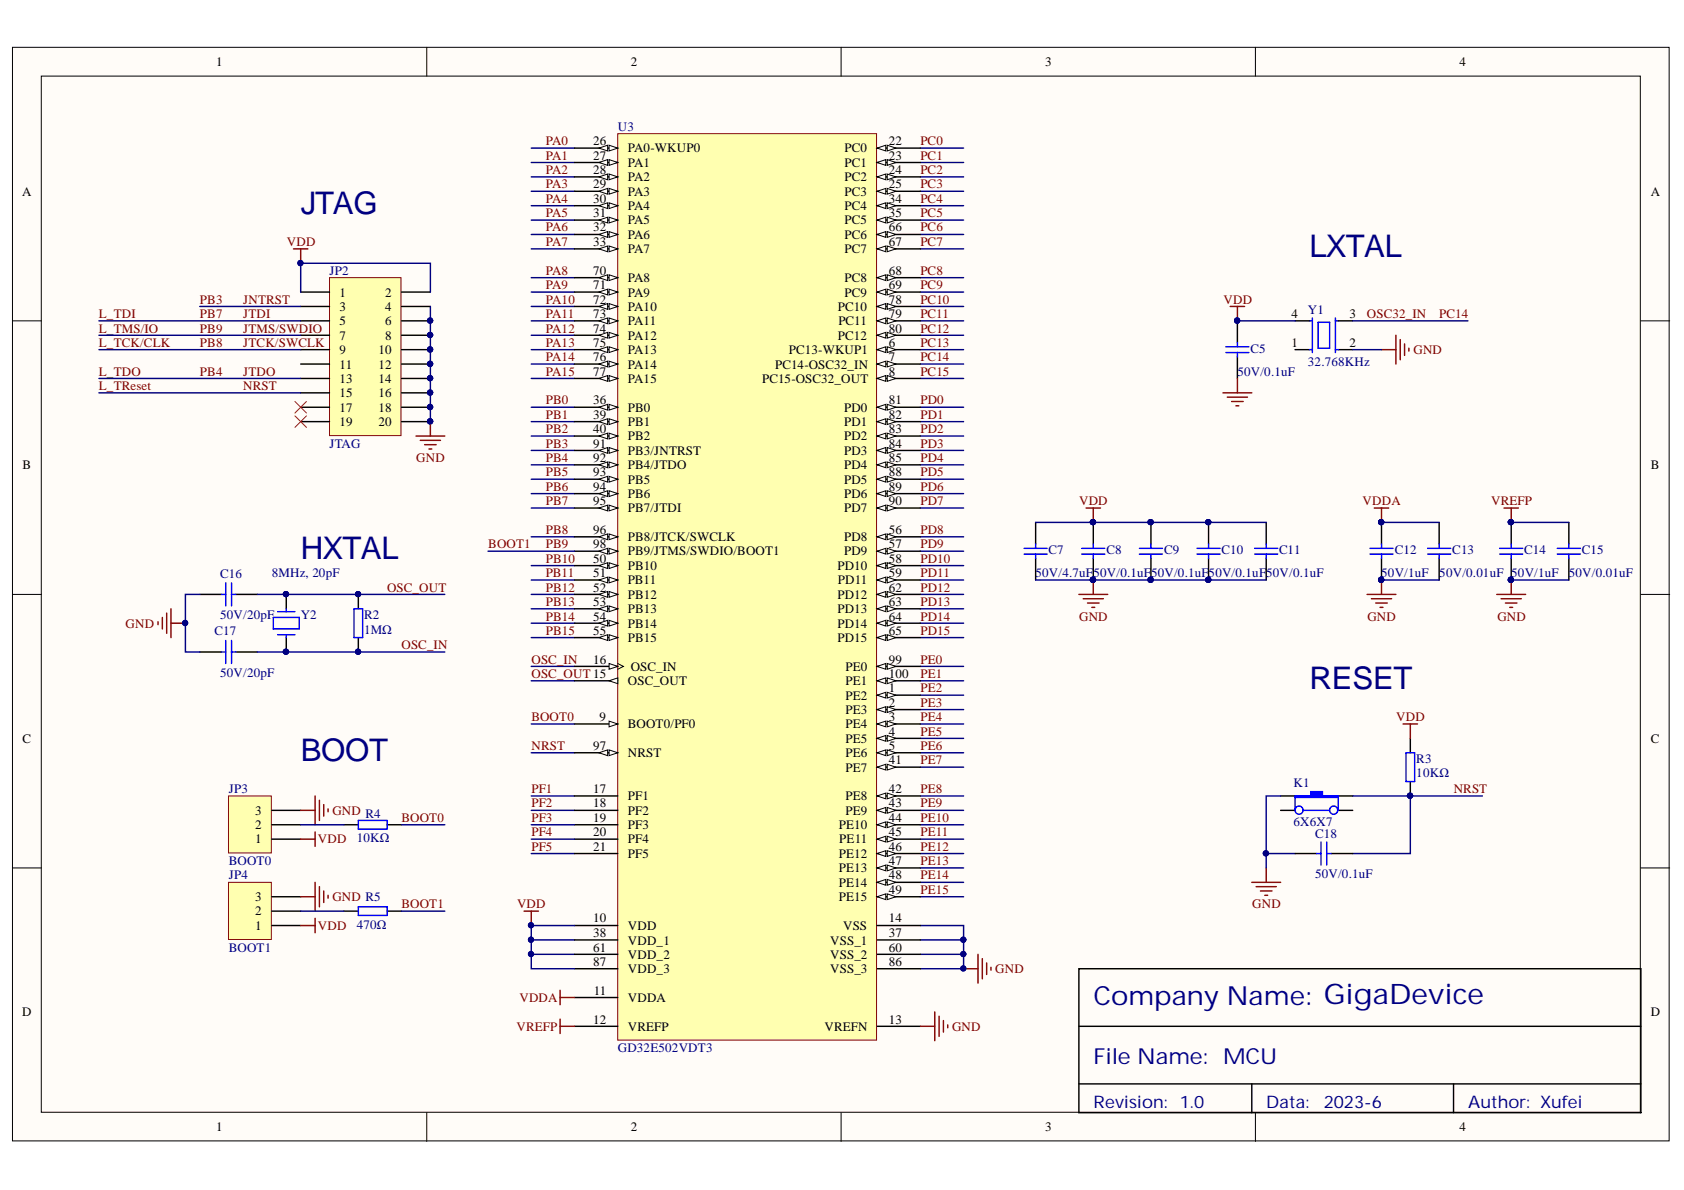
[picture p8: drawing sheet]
<svg xmlns="http://www.w3.org/2000/svg" width="297mm" height="210mm" viewBox="0 0 297 210" stroke-linecap="round" stroke-linejoin="round" font-family="sans-serif">
<defs><g id="words">
<g font-size="5.5" fill="#000080">
<text x="53" y="37.7">JTAG</text>
<text x="231" y="45.3">LXTAL</text>
<text x="53" y="98.6">HXTAL</text>
<text x="231" y="121.5">RESET</text>
<text x="53" y="134.1">BOOT</text>
</g>
<text font-size="4.6" fill="#000080" x="192.9" y="177.3">Company Name: GigaDevice</text>
<text font-size="3.9" fill="#000080" x="192.9" y="187.7">File Name: MCU</text>
<g font-size="3" fill="#000080">
<text x="192.9" y="195.4">Revision: 1.0</text>
<text x="223.3" y="195.4">Data:</text>
<text x="233.5" y="195.4">2023-6</text>
<text x="259" y="195.4">Author: Xufei</text>
</g>
<g font-size="2.3">
<text x="38.2" y="11.7">1</text>
<text x="111.2" y="11.7">2</text>
<text x="184.3" y="11.7">3</text>
<text x="257.4" y="11.7">4</text>
<text x="104.6" y="25.6">26</text>
<text x="104.6" y="28.1">27</text>
<text x="110.7" y="26.9">PA0-WKUP0</text>
<text x="110.7" y="29.4">PA1</text>
<text x="149" y="26.9">PC0</text>
<text x="149" y="29.4">PC1</text>
<text x="156.8" y="25.6">22</text>
<text x="156.8" y="28.1">23</text>
<text x="3.9" y="34.5">A</text>
<text x="104.6" y="30.7">28</text>
<text x="104.6" y="33.2">29</text>
<text x="104.6" y="35.8">30</text>
<text x="110.7" y="31.9">PA2</text>
<text x="110.7" y="34.5">PA3</text>
<text x="149" y="31.9">PC2</text>
<text x="149" y="34.5">PC3</text>
<text x="156.8" y="30.7">24</text>
<text x="156.8" y="33.2">25</text>
<text x="156.8" y="35.8">34</text>
<text x="291.2" y="34.5">A</text>
<text x="104.6" y="38.3">31</text>
<text x="104.6" y="40.8">32</text>
<text x="110.7" y="37">PA4</text>
<text x="110.7" y="39.6">PA5</text>
<text x="149" y="37">PC4</text>
<text x="149" y="39.6">PC5</text>
<text x="156.8" y="38.3">35</text>
<text x="156.8" y="40.8">66</text>
<text x="104.6" y="43.4">33</text>
<text x="110.7" y="42.1">PA6</text>
<text x="110.7" y="44.7">PA7</text>
<text x="149" y="42.1">PC6</text>
<text x="149" y="44.7">PC7</text>
<text x="156.8" y="43.4">67</text>
<text x="59.9" y="52.3">1</text>
<text x="67.9" y="52.3">2</text>
<text x="104.6" y="48.5">70</text>
<text x="104.6" y="51.1">71</text>
<text x="104.6" y="53.6">72</text>
<text x="110.7" y="49.8">PA8</text>
<text x="110.7" y="52.3">PA9</text>
<text x="149" y="49.8">PC8</text>
<text x="149" y="52.3">PC9</text>
<text x="156.8" y="48.5">68</text>
<text x="156.8" y="51.1">69</text>
<text x="156.8" y="53.6">78</text>
<text x="59.9" y="54.9">3</text>
<text x="59.9" y="57.4">5</text>
<text x="59.9" y="59.9">7</text>
<text x="67.9" y="54.9">4</text>
<text x="67.9" y="57.4">6</text>
<text x="67.9" y="59.9">8</text>
<text x="104.6" y="56.1">73</text>
<text x="104.6" y="58.7">74</text>
<text x="110.7" y="54.9">PA10</text>
<text x="110.7" y="57.4">PA11</text>
<text x="110.7" y="59.9">PA12</text>
<text x="147.8" y="54.9">PC10</text>
<text x="147.8" y="59.9">PC12</text>
<text x="147.9" y="57.4">PC11</text>
<text x="156.8" y="56.1">79</text>
<text x="156.8" y="58.7">80</text>
<text x="227.8" y="56.1">4</text>
<text x="238.1" y="56.1">3</text>
<text x="59.9" y="62.5">9</text>
<text x="59.9" y="65">11</text>
<text x="66.7" y="62.5">10</text>
<text x="66.7" y="65">12</text>
<text x="104.6" y="61.2">75</text>
<text x="104.6" y="63.7">76</text>
<text x="110.7" y="62.5">PA13</text>
<text x="110.7" y="65">PA14</text>
<text x="136.7" y="65">PC14-OSC32_IN</text>
<text x="139.2" y="62.5">PC13-WKUP1</text>
<text x="156.8" y="61.2">6</text>
<text x="156.8" y="63.7">7</text>
<text x="227.8" y="61.2">1</text>
<text x="238.1" y="61.2">2</text>
<text x="59.9" y="67.5">13</text>
<text x="59.9" y="70.1">15</text>
<text x="66.7" y="67.5">14</text>
<text x="66.7" y="70.1">16</text>
<text x="104.6" y="66.3">77</text>
<text x="104.6" y="71.3">36</text>
<text x="110.7" y="67.5">PA15</text>
<text x="134.4" y="67.5">PC15-OSC32_OUT</text>
<text x="156.8" y="66.3">8</text>
<text x="156.8" y="71.3">81</text>
<text x="59.9" y="72.6">17</text>
<text x="59.9" y="75.1">19</text>
<text x="66.7" y="72.6">18</text>
<text x="66.7" y="75.1">20</text>
<text x="104.6" y="73.9">39</text>
<text x="104.6" y="76.4">40</text>
<text x="110.7" y="72.6">PB0</text>
<text x="110.7" y="75.1">PB1</text>
<text x="110.7" y="77.7">PB2</text>
<text x="148.9" y="72.6">PD0</text>
<text x="148.9" y="75.1">PD1</text>
<text x="148.9" y="77.7">PD2</text>
<text x="156.8" y="73.9">82</text>
<text x="156.8" y="76.4">83</text>
<text x="4" y="82.8">B</text>
<text x="104.6" y="78.9">91</text>
<text x="104.6" y="81.5">92</text>
<text x="110.7" y="80.2">PB3/JNTRST</text>
<text x="110.7" y="82.8">PB4/JTDO</text>
<text x="148.9" y="80.2">PD3</text>
<text x="148.9" y="82.8">PD4</text>
<text x="156.8" y="78.9">84</text>
<text x="156.8" y="81.5">85</text>
<text x="291.2" y="82.8">B</text>
<text x="104.6" y="84">93</text>
<text x="104.6" y="86.6">94</text>
<text x="104.6" y="89.1">95</text>
<text x="110.7" y="85.3">PB5</text>
<text x="110.7" y="87.8">PB6</text>
<text x="148.9" y="85.3">PD5</text>
<text x="148.9" y="87.8">PD6</text>
<text x="156.8" y="84">88</text>
<text x="156.8" y="86.6">89</text>
<text x="156.8" y="89.1">90</text>
<text x="104.6" y="94.2">96</text>
<text x="110.7" y="90.4">PB7/JTDI</text>
<text x="110.7" y="95.4">PB8/JTCK/SWCLK</text>
<text x="148.9" y="90.4">PD7</text>
<text x="148.9" y="95.4">PD8</text>
<text x="156.8" y="94.2">56</text>
<text x="104.6" y="96.7">98</text>
<text x="104.6" y="99.2">50</text>
<text x="104.6" y="101.8">51</text>
<text x="110.7" y="98">PB9/JTMS/SWDIO/BOOT1</text>
<text x="110.7" y="100.5">PB10</text>
<text x="147.7" y="100.5">PD10</text>
<text x="148.9" y="98">PD9</text>
<text x="156.8" y="96.7">57</text>
<text x="156.8" y="99.2">58</text>
<text x="156.8" y="101.8">59</text>
<text x="104.6" y="104.4">52</text>
<text x="104.6" y="106.9">53</text>
<text x="110.7" y="103">PB11</text>
<text x="110.7" y="105.7">PB12</text>
<text x="147.7" y="105.7">PD12</text>
<text x="147.8" y="103">PD11</text>
<text x="156.8" y="104.4">62</text>
<text x="156.8" y="106.9">63</text>
<text x="104.6" y="109.5">54</text>
<text x="104.6" y="112">55</text>
<text x="110.7" y="108.2">PB13</text>
<text x="110.7" y="110.7">PB14</text>
<text x="110.7" y="113.3">PB15</text>
<text x="147.7" y="108.2">PD13</text>
<text x="147.7" y="110.7">PD14</text>
<text x="147.7" y="113.3">PD15</text>
<text x="156.8" y="109.5">64</text>
<text x="156.8" y="112">65</text>
<text x="104.6" y="117.1">16</text>
<text x="111.2" y="118.3">OSC_IN</text>
<text x="149.1" y="118.3">PE0</text>
<text x="156.8" y="117.1">99</text>
<text x="156.8" y="119.6">100</text>
<text x="110.7" y="120.9">OSC_OUT</text>
<text x="149.1" y="120.9">PE1</text>
<text x="149.1" y="123.4">PE2</text>
<text x="149.1" y="125.9">PE3</text>
<text x="156.8" y="122.1">1</text>
<text x="156.8" y="124.7">2</text>
<text x="4" y="131">C</text>
<text x="105.7" y="127.2">9</text>
<text x="110.7" y="128.5">BOOT0/PF0</text>
<text x="149.1" y="128.5">PE4</text>
<text x="149.1" y="131">PE5</text>
<text x="156.8" y="127.2">3</text>
<text x="156.8" y="129.7">4</text>
<text x="291.2" y="131">C</text>
<text x="104.6" y="132.3">97</text>
<text x="110.7" y="133.6">NRST</text>
<text x="149.1" y="133.6">PE6</text>
<text x="149.1" y="136.1">PE7</text>
<text x="156.8" y="132.3">5</text>
<text x="156.8" y="134.8">41</text>
<text x="45" y="143.7">3</text>
<text x="104.6" y="139.9">17</text>
<text x="104.6" y="142.4">18</text>
<text x="110.7" y="141.2">PF1</text>
<text x="110.7" y="143.7">PF2</text>
<text x="149.1" y="141.2">PE8</text>
<text x="149.1" y="143.7">PE9</text>
<text x="156.8" y="139.9">42</text>
<text x="156.8" y="142.4">43</text>
<text x="45" y="148.8">1</text>
<text x="45" y="146.2">2</text>
<text x="104.6" y="145">19</text>
<text x="104.6" y="147.5">20</text>
<text x="110.7" y="146.2">PF3</text>
<text x="110.7" y="148.8">PF4</text>
<text x="148" y="146.2">PE10</text>
<text x="148" y="148.8">PE11</text>
<text x="156.8" y="145">44</text>
<text x="156.8" y="147.5">45</text>
<text x="104.6" y="150">21</text>
<text x="110.7" y="151.3">PF5</text>
<text x="148" y="151.3">PE12</text>
<text x="148" y="153.8">PE13</text>
<text x="156.8" y="150">46</text>
<text x="156.8" y="152.6">47</text>
<text x="156.8" y="155.1">48</text>
<text x="45" y="161.4">2</text>
<text x="45" y="158.9">3</text>
<text x="148" y="156.4">PE14</text>
<text x="148" y="158.9">PE15</text>
<text x="156.8" y="157.6">49</text>
<text x="45" y="164.1">1</text>
<text x="104.6" y="165.3">38</text>
<text x="104.6" y="167.9">61</text>
<text x="104.6" y="162.7">10</text>
<text x="110.7" y="166.6">VDD_1</text>
<text x="110.7" y="164.1">VDD</text>
<text x="146.4" y="166.6">VSS_1</text>
<text x="148.7" y="164.1">VSS</text>
<text x="156.8" y="162.7">14</text>
<text x="156.8" y="165.3">37</text>
<text x="156.8" y="167.9">60</text>
<text x="104.6" y="170.4">87</text>
<text x="110.7" y="169.1">VDD_2</text>
<text x="110.7" y="171.7">VDD_3</text>
<text x="146.4" y="169.1">VSS_2</text>
<text x="146.4" y="171.7">VSS_3</text>
<text x="156.8" y="170.4">86</text>
<text x="3.9" y="179.3">D</text>
<text x="104.7" y="175.5">11</text>
<text x="110.7" y="176.7">VDDA</text>
<text x="291.2" y="179.3">D</text>
<text x="104.6" y="180.6">12</text>
<text x="110.7" y="181.8">VREFP</text>
<text x="145.4" y="181.8">VREFN</text>
<text x="156.8" y="180.6">13</text>
<text x="38.2" y="199.6">1</text>
<text x="111.2" y="199.6">2</text>
<text x="184.3" y="199.6">3</text>
<text x="257.4" y="199.6">4</text>
</g>
<g font-size="2.3" fill="#000080">
<text x="109" y="23.1">U3</text>
<text x="58.1" y="48.5">JP2</text>
<text x="230.7" y="55.4">Y1</text>
<text x="220.5" y="62.2">C5</text>
<text x="230.7" y="64.5">32.768KHz</text>
<text x="218.3" y="66.3">50V/0.1uF</text>
<text x="58.1" y="78.9">JTAG</text>
<text x="48" y="101.8">8MHz, 20pF</text>
<text x="182.6" y="101.8">50V/4.7uF</text>
<text x="184.9" y="97.7">C7</text>
<text x="192.9" y="101.8">50V/0.1uF</text>
<text x="195.2" y="97.7">C8</text>
<text x="203" y="101.8">50V/0.1uF</text>
<text x="205.3" y="97.7">C9</text>
<text x="213.2" y="101.8">50V/0.1uF50V/0.1uF</text>
<text x="215.5" y="97.7">C10</text>
<text x="225.6" y="97.7">C11</text>
<text x="243.6" y="101.8">50V/1uF</text>
<text x="246" y="97.7">C12</text>
<text x="253.9" y="101.8">50V/0.01uF</text>
<text x="256.2" y="97.7">C13</text>
<text x="266.6" y="101.8">50V/1uF</text>
<text x="268.9" y="97.7">C14</text>
<text x="276.7" y="101.8">50V/0.01uF</text>
<text x="279" y="97.7">C15</text>
<text x="38.8" y="102">C16</text>
<text x="37.8" y="112">C17</text>
<text x="38.8" y="109.2">50V/20pF</text>
<text x="53" y="109.2">Y2</text>
<text x="64.2" y="109.2">R2</text>
<text x="64.2" y="111.7">1MΩ</text>
<text x="38.8" y="119.4">50V/20pF</text>
<text x="249.8" y="134.6">R3</text>
<text x="249.8" y="137.1">10KΩ</text>
<text x="40.4" y="139.9">JP3</text>
<text x="228.2" y="138.9">K1</text>
<text x="62.9" y="148.5">10KΩ</text>
<text x="228.2" y="145.7">6X6X7</text>
<text x="232" y="147.8">C18</text>
<text x="40.4" y="152.6">BOOT0</text>
<text x="40.4" y="155.1">JP4</text>
<text x="232" y="154.9">50V/0.1uF</text>
<text x="40.4" y="167.9">BOOT1</text>
<text x="62.9" y="163.8">470Ω</text>
<text x="109" y="185.6">GD32E502VDT3</text>
</g>
<g font-size="2.3" fill="#800000">
<text x="96.3" y="25.6">PA0</text>
<text x="96.3" y="28.1">PA1</text>
<text x="162.3" y="25.6">PC0</text>
<text x="162.3" y="28.1">PC1</text>
<text x="96.3" y="35.8">PA4</text>
<text x="96.3" y="33.2">PA3</text>
<text x="96.3" y="30.7">PA2</text>
<text x="162.3" y="35.8">PC4</text>
<text x="162.3" y="33.2">PC3</text>
<text x="162.3" y="30.7">PC2</text>
<text x="96.3" y="38.3">PA5</text>
<text x="96.3" y="40.8">PA6</text>
<text x="162.3" y="38.3">PC5</text>
<text x="162.3" y="40.8">PC6</text>
<text x="50.6" y="43.4">VDD</text>
<text x="96.3" y="43.4">PA7</text>
<text x="162.3" y="43.4">PC7</text>
<text x="35.3" y="53.6">PB3</text>
<text x="42.9" y="53.6">JNTRST</text>
<text x="96.3" y="51.1">PA9</text>
<text x="96.3" y="53.6">PA10</text>
<text x="96.3" y="48.5">PA8</text>
<text x="162.3" y="48.5">PC8</text>
<text x="162.3" y="51.1">PC9</text>
<text x="162.3" y="53.6">PC10</text>
<text x="215.8" y="53.6">VDD</text>
<text x="17.4" y="58.7">L_TMS/IO</text>
<text x="17.4" y="56.1">L_TDI</text>
<text x="35.3" y="56.1">PB7</text>
<text x="35.3" y="58.7">PB9</text>
<text x="42.9" y="56.1">JTDI</text>
<text x="42.9" y="58.7">JTMS/SWDIO</text>
<text x="96.3" y="56.1">PA11</text>
<text x="96.3" y="58.7">PA12</text>
<text x="162.3" y="58.7">PC12</text>
<text x="162.3" y="56.1">PC11</text>
<text x="241.1" y="56.1">OSC32_IN</text>
<text x="253.9" y="56.1">PC14</text>
<text x="17.4" y="61.2">L_TCK/CLK</text>
<text x="35.3" y="61.2">PB8</text>
<text x="42.9" y="61.2">JTCK/SWCLK</text>
<text x="96.3" y="61.2">PA13</text>
<text x="96.3" y="63.7">PA14</text>
<text x="162.3" y="61.2">PC13</text>
<text x="162.3" y="63.7">PC14</text>
<text x="249.3" y="62.5">GND</text>
<text x="17.4" y="66.3">L_TDO</text>
<text x="17.4" y="68.8">L_TReset</text>
<text x="35.3" y="66.3">PB4</text>
<text x="42.9" y="68.8">NRST</text>
<text x="42.9" y="66.3">JTDO</text>
<text x="96.3" y="66.3">PA15</text>
<text x="96.3" y="71.3">PB0</text>
<text x="162.3" y="66.3">PC15</text>
<text x="162.3" y="71.3">PD0</text>
<text x="96.3" y="73.9">PB1</text>
<text x="96.3" y="76.4">PB2</text>
<text x="162.3" y="73.9">PD1</text>
<text x="162.3" y="76.4">PD2</text>
<text x="73.4" y="81.5">GND</text>
<text x="96.3" y="78.9">PB3</text>
<text x="96.3" y="81.5">PB4</text>
<text x="162.3" y="78.9">PD3</text>
<text x="162.3" y="81.5">PD4</text>
<text x="96.3" y="84">PB5</text>
<text x="96.3" y="86.6">PB6</text>
<text x="96.3" y="89.1">PB7</text>
<text x="162.3" y="84">PD5</text>
<text x="162.3" y="86.6">PD6</text>
<text x="162.3" y="89.1">PD7</text>
<text x="190.3" y="89.1">VDD</text>
<text x="240.3" y="89.1">VDDA</text>
<text x="263" y="89.1">VREFP</text>
<text x="96.3" y="94.2">PB8</text>
<text x="162.3" y="94.2">PD8</text>
<text x="86.1" y="96.7">BOOT1</text>
<text x="96.3" y="99.2">PB10</text>
<text x="96.3" y="101.8">PB11</text>
<text x="96.3" y="96.7">PB9</text>
<text x="162.3" y="96.7">PD9</text>
<text x="162.3" y="99.2">PD10</text>
<text x="162.3" y="101.8">PD11</text>
<text x="68.3" y="104.4">OSC_OUT</text>
<text x="96.3" y="104.4">PB12</text>
<text x="96.3" y="106.9">PB13</text>
<text x="162.3" y="104.4">PD12</text>
<text x="162.3" y="106.9">PD13</text>
<text x="22.2" y="110.7">GND</text>
<text x="96.3" y="109.5">PB14</text>
<text x="96.3" y="112">PB15</text>
<text x="162.3" y="109.5">PD14</text>
<text x="162.3" y="112">PD15</text>
<text x="190.3" y="109.5">GND</text>
<text x="241.2" y="109.5">GND</text>
<text x="264.1" y="109.5">GND</text>
<text x="70.8" y="114.5">OSC_IN</text>
<text x="93.7" y="117.1">OSC_IN</text>
<text x="93.7" y="119.6">OSC_OUT 15</text>
<text x="162.3" y="117.1">PE0</text>
<text x="162.3" y="119.6">PE1</text>
<text x="162.3" y="122.1">PE2</text>
<text x="162.3" y="124.7">PE3</text>
<text x="93.7" y="127.2">BOOT0</text>
<text x="162.3" y="127.2">PE4</text>
<text x="162.3" y="129.7">PE5</text>
<text x="246.3" y="127.2">VDD</text>
<text x="93.7" y="132.3">NRST</text>
<text x="162.3" y="132.3">PE6</text>
<text x="162.3" y="134.8">PE7</text>
<text x="58.6" y="143.7">GND R4</text>
<text x="93.7" y="139.9">PF1</text>
<text x="93.7" y="142.4">PF2</text>
<text x="162.3" y="142.4">PE9</text>
<text x="162.3" y="139.9">PE8</text>
<text x="256.4" y="139.9">NRST</text>
<text x="56.1" y="148.8">VDD</text>
<text x="70.8" y="145">BOOT0</text>
<text x="93.7" y="145">PF3</text>
<text x="93.7" y="147.5">PF4</text>
<text x="162.3" y="147.5">PE11</text>
<text x="162.3" y="145">PE10</text>
<text x="93.7" y="150">PF5</text>
<text x="162.3" y="155.1">PE14</text>
<text x="162.3" y="150">PE12</text>
<text x="162.3" y="152.6">PE13</text>
<text x="58.6" y="158.9">GND R5</text>
<text x="70.8" y="160.2">BOOT1</text>
<text x="91.2" y="160.2">VDD</text>
<text x="162.3" y="157.6">PE15</text>
<text x="220.9" y="160.2">GND</text>
<text x="56.1" y="164.1">VDD</text>
<text x="175.5" y="171.7">GND</text>
<text x="91.6" y="176.7">VDDA</text>
<text x="91.1" y="181.8">VREFP</text>
<text x="167.9" y="181.8">GND</text>
</g>
</g></defs>
<g fill="#fffcf8" stroke="#000" stroke-width=".18">
<path d="M2.2 8.3h292.2v192.9h-292.2z"/>
<path d="M7.3 13.4h282v182.8h-282z"/>
</g>
<path d="M75.3 8.3v5.1M148.4 8.3v5.1M221.4 8.3v5.1M2.2 56.6h5.1M289.4 56.6h5.1M2.2 104.8h5.1M289.4 104.8h5.1M2.2 153.1h5.1M289.4 153.1h5.1M75.3 196.3v5M148.4 196.3v5M221.4 196.3v5" fill="none" stroke="#000" stroke-width=".18"/>
<path d="M190.3 170.9h99.1v25.4h-99.1zM190.3 181h99.1M190.3 191.2h99.1M220.8 191.2v5.1M256.4 191.2v5.1" fill="none" stroke="#000" stroke-width=".25"/>
<g fill="none" stroke="#000080" stroke-width=".25">
<path d="M93.7 26.1h7.6M93.7 28.7h7.6M93.7 31.2h7.6M93.7 33.7h7.6M93.7 36.3h7.6M93.7 38.8h7.6M162.3 26.1h7.7M162.3 28.7h7.7M162.3 31.2h7.7M162.3 33.7h7.7M162.3 36.3h7.7M162.3 38.8h7.7"/>
<path d="M93.7 41.4h7.6M93.7 43.9h7.6M93.7 49h7.6M93.7 51.5h7.6M93.7 54.1h7.6M93.7 56.6h7.6M93.7 59.1h7.6M162.3 41.4h7.7M162.3 43.9h7.7M162.3 49h7.7M162.3 51.5h7.7M162.3 54.1h7.7"/>
<path d="M162.3 56.6h7.7M162.3 59.1h7.7M93.7 61.7h7.6M93.7 64.2h7.6M93.7 66.8h7.6M93.7 71.8h7.6M93.7 74.4h7.6M93.7 76.9h7.6M93.7 79.5h7.6M162.3 61.7h7.7M162.3 64.2h7.7M162.3 66.8h7.7"/>
<path d="M162.3 71.8h7.7M162.3 74.4h7.7M162.3 76.9h7.7M162.3 79.5h7.7M93.7 82h7.6M93.7 84.5h7.6M93.7 87.1h7.6M93.7 89.6h7.6M93.7 94.7h7.6M93.7 99.8h7.6M162.3 82h7.7M162.3 84.5h7.7"/>
<path d="M162.3 87.1h7.7M162.3 89.6h7.7M162.3 94.7h7.7M162.3 99.8h7.7M162.3 97.2h7.7M93.7 102.3h7.6M93.7 104.8h7.6M93.7 107.4h7.6M93.7 109.9h7.6M93.7 112.5h7.6M93.7 117.5h7.6M162.3 102.3h7.7"/>
<path d="M162.3 104.8h7.7M162.3 107.4h7.7M162.3 109.9h7.7M162.3 112.5h7.7M162.3 117.5h7.7M93.7 120.1h7.6M93.7 127.7h7.6M93.7 132.8h7.6M162.3 120.1h7.7M162.3 122.6h7.7M162.3 125.2h7.7M162.3 127.7h7.7"/>
<path d="M162.3 130.2h7.7M162.3 132.8h7.7M162.3 135.3h7.7M93.7 140.4h7.6M93.7 142.9h7.6M93.7 150.6h7.6M162.3 140.4h7.7M162.3 142.9h7.7M162.3 145.5h7.7M162.3 148h7.7M162.3 150.6h7.7M162.3 153.1h7.7"/>
<path d="M162.3 155.6h7.7M162.3 158.2h7.7M93.7 165.8h7.6M93.7 168.3h7.6M162.3 163.3h7.7v7.6h-7.7M162.3 165.8h7.7M162.3 168.3h7.7"/>
</g>
<g fill="#000080" stroke="#000080" stroke-width=".18">
<circle cx="93.7" cy="165.8" r=".46"/>
<circle cx="93.7" cy="168.3" r=".46"/>
<circle cx="169.9" cy="165.8" r=".46"/>
<circle cx="169.9" cy="168.3" r=".46"/>
<circle cx="169.9" cy="170.8" r=".46"/>
</g>
<path d="M170 170.9h2.5M172.5 168.3v5.1M173.3 169.1v3.6M174 169.9v2M174.8 170.6v.5" fill="none" stroke="#800000" stroke-width=".25"/>
<path d="M109 23.6h45.6v159.9h-45.6z" fill="#ffffb0" stroke="#800000" stroke-width=".18"/>
<path d="M101.3 127.7h7.7" fill="none" stroke="#000" stroke-width=".25"/>
<path d="M107.4 127.2l1.6 .5-1.6 .5z" fill="#fffcf8"/>
<path d="M107.4 127.2l1.6 .5-1.6 .5z" fill="none" stroke="#000" stroke-width=".18"/>
<path d="M101.3 132.8h7.7" fill="none" stroke="#000" stroke-width=".25"/>
<path d="M107.4 132.3l1.6 .5-1.6 .5z" fill="#fffcf8"/>
<path d="M107.4 132.3l1.6 .5-1.6 .5z" fill="none" stroke="#000" stroke-width=".18"/>
<path d="M105.7 132.8l1.5-.5v1z" fill="#fffcf8"/>
<path d="M109 117l1 .5-1 .6M105.7 132.8l1.5-.5v1z" fill="none" stroke="#000" stroke-width=".18"/>
<path d="M101.3 117.5h7.7" fill="none" stroke="#000" stroke-width=".25"/>
<path d="M107.4 117l1.6 .5-1.6 .6z" fill="#fffcf8"/>
<path d="M107.4 117l1.6 .5-1.6 .6z" fill="none" stroke="#000" stroke-width=".18"/>
<path d="M101.3 120.1h7.7" fill="none" stroke="#000" stroke-width=".25"/>
<path d="M107.4 120.1l1.6-.5v1z" fill="#fffcf8"/>
<path d="M107.4 120.1l1.6-.5v1z" fill="none" stroke="#000" stroke-width=".18"/>
<path d="M101.3 26.1h7.7" fill="none" stroke="#000" stroke-width=".25"/>
<path d="M107.4 25.6l1.6 .5-1.6 .5z" fill="#fffcf8"/>
<path d="M107.4 25.6l1.6 .5-1.6 .5z" fill="none" stroke="#000" stroke-width=".18"/>
<path d="M105.7 26.1l1.5-.5v1z" fill="#fffcf8"/>
<path d="M105.7 26.1l1.5-.5v1z" fill="none" stroke="#000" stroke-width=".18"/>
<path d="M101.3 28.7h7.7" fill="none" stroke="#000" stroke-width=".25"/>
<path d="M107.4 28.2l1.6 .5-1.6 .5z" fill="#fffcf8"/>
<path d="M107.4 28.2l1.6 .5-1.6 .5z" fill="none" stroke="#000" stroke-width=".18"/>
<path d="M105.7 28.7l1.5-.5v1z" fill="#fffcf8"/>
<path d="M105.7 28.7l1.5-.5v1z" fill="none" stroke="#000" stroke-width=".18"/>
<path d="M101.3 31.2h7.7" fill="none" stroke="#000" stroke-width=".25"/>
<path d="M107.4 30.7l1.6 .5-1.6 .5z" fill="#fffcf8"/>
<path d="M107.4 30.7l1.6 .5-1.6 .5z" fill="none" stroke="#000" stroke-width=".18"/>
<path d="M105.7 31.2l1.5-.5v1z" fill="#fffcf8"/>
<path d="M105.7 31.2l1.5-.5v1z" fill="none" stroke="#000" stroke-width=".18"/>
<path d="M101.3 33.7h7.7" fill="none" stroke="#000" stroke-width=".25"/>
<path d="M107.4 33.2l1.6 .5-1.6 .5z" fill="#fffcf8"/>
<path d="M107.4 33.2l1.6 .5-1.6 .5z" fill="none" stroke="#000" stroke-width=".18"/>
<path d="M105.7 33.7l1.5-.5v1z" fill="#fffcf8"/>
<path d="M105.7 33.7l1.5-.5v1z" fill="none" stroke="#000" stroke-width=".18"/>
<path d="M101.3 36.3h7.7" fill="none" stroke="#000" stroke-width=".25"/>
<path d="M107.4 35.8l1.6 .5-1.6 .5z" fill="#fffcf8"/>
<path d="M107.4 35.8l1.6 .5-1.6 .5z" fill="none" stroke="#000" stroke-width=".18"/>
<path d="M105.7 36.3l1.5-.5v1z" fill="#fffcf8"/>
<path d="M105.7 36.3l1.5-.5v1z" fill="none" stroke="#000" stroke-width=".18"/>
<path d="M101.3 38.8h7.7" fill="none" stroke="#000" stroke-width=".25"/>
<path d="M107.4 38.3l1.6 .5-1.6 .5z" fill="#fffcf8"/>
<path d="M107.4 38.3l1.6 .5-1.6 .5z" fill="none" stroke="#000" stroke-width=".18"/>
<path d="M105.7 38.8l1.5-.5v1z" fill="#fffcf8"/>
<path d="M105.7 38.8l1.5-.5v1z" fill="none" stroke="#000" stroke-width=".18"/>
<path d="M101.3 41.4h7.7" fill="none" stroke="#000" stroke-width=".25"/>
<path d="M107.4 40.9l1.6 .5-1.6 .5z" fill="#fffcf8"/>
<path d="M107.4 40.9l1.6 .5-1.6 .5z" fill="none" stroke="#000" stroke-width=".18"/>
<path d="M105.7 41.4l1.5-.5v1z" fill="#fffcf8"/>
<path d="M105.7 41.4l1.5-.5v1z" fill="none" stroke="#000" stroke-width=".18"/>
<path d="M101.3 43.9h7.7" fill="none" stroke="#000" stroke-width=".25"/>
<path d="M107.4 43.4l1.6 .5-1.6 .5z" fill="#fffcf8"/>
<path d="M107.4 43.4l1.6 .5-1.6 .5z" fill="none" stroke="#000" stroke-width=".18"/>
<path d="M105.7 43.9l1.5-.5v1z" fill="#fffcf8"/>
<path d="M105.7 43.9l1.5-.5v1z" fill="none" stroke="#000" stroke-width=".18"/>
<path d="M101.3 49h7.7" fill="none" stroke="#000" stroke-width=".25"/>
<path d="M107.4 48.5l1.6 .5-1.6 .5z" fill="#fffcf8"/>
<path d="M107.4 48.5l1.6 .5-1.6 .5z" fill="none" stroke="#000" stroke-width=".18"/>
<path d="M105.7 49l1.5-.5v1z" fill="#fffcf8"/>
<path d="M105.7 49l1.5-.5v1z" fill="none" stroke="#000" stroke-width=".18"/>
<path d="M101.3 51.5h7.7" fill="none" stroke="#000" stroke-width=".25"/>
<path d="M107.4 51l1.6 .5-1.6 .5z" fill="#fffcf8"/>
<path d="M107.4 51l1.6 .5-1.6 .5z" fill="none" stroke="#000" stroke-width=".18"/>
<path d="M105.7 51.5l1.5-.5v1z" fill="#fffcf8"/>
<path d="M105.7 51.5l1.5-.5v1z" fill="none" stroke="#000" stroke-width=".18"/>
<path d="M101.3 54.1h7.7" fill="none" stroke="#000" stroke-width=".25"/>
<path d="M107.4 53.5l1.6 .6-1.6 .5z" fill="#fffcf8"/>
<path d="M107.4 53.5l1.6 .6-1.6 .5z" fill="none" stroke="#000" stroke-width=".18"/>
<path d="M105.7 54.1l1.5-.6v1.1z" fill="#fffcf8"/>
<path d="M105.7 54.1l1.5-.6v1.1z" fill="none" stroke="#000" stroke-width=".18"/>
<path d="M101.3 56.6h7.7" fill="none" stroke="#000" stroke-width=".25"/>
<path d="M107.4 56.1l1.6 .5-1.6 .5z" fill="#fffcf8"/>
<path d="M107.4 56.1l1.6 .5-1.6 .5z" fill="none" stroke="#000" stroke-width=".18"/>
<path d="M105.7 56.6l1.5-.5v1z" fill="#fffcf8"/>
<path d="M105.7 56.6l1.5-.5v1z" fill="none" stroke="#000" stroke-width=".18"/>
<path d="M101.3 59.1h7.7" fill="none" stroke="#000" stroke-width=".25"/>
<path d="M107.4 58.6l1.6 .5-1.6 .5z" fill="#fffcf8"/>
<path d="M107.4 58.6l1.6 .5-1.6 .5z" fill="none" stroke="#000" stroke-width=".18"/>
<path d="M105.7 59.1l1.5-.5v1z" fill="#fffcf8"/>
<path d="M105.7 59.1l1.5-.5v1z" fill="none" stroke="#000" stroke-width=".18"/>
<path d="M101.3 61.7h7.7" fill="none" stroke="#000" stroke-width=".25"/>
<path d="M107.4 61.2l1.6 .5-1.6 .5z" fill="#fffcf8"/>
<path d="M107.4 61.2l1.6 .5-1.6 .5z" fill="none" stroke="#000" stroke-width=".18"/>
<path d="M105.7 61.7l1.5-.5v1z" fill="#fffcf8"/>
<path d="M105.7 61.7l1.5-.5v1z" fill="none" stroke="#000" stroke-width=".18"/>
<path d="M101.3 64.2h7.7" fill="none" stroke="#000" stroke-width=".25"/>
<path d="M107.4 63.7l1.6 .5-1.6 .5z" fill="#fffcf8"/>
<path d="M107.4 63.7l1.6 .5-1.6 .5z" fill="none" stroke="#000" stroke-width=".18"/>
<path d="M105.7 64.2l1.5-.5v1z" fill="#fffcf8"/>
<path d="M105.7 64.2l1.5-.5v1z" fill="none" stroke="#000" stroke-width=".18"/>
<path d="M101.3 66.8h7.7" fill="none" stroke="#000" stroke-width=".25"/>
<path d="M107.4 66.2l1.6 .6-1.6 .5z" fill="#fffcf8"/>
<path d="M107.4 66.2l1.6 .6-1.6 .5z" fill="none" stroke="#000" stroke-width=".18"/>
<path d="M105.7 66.8l1.5-.6v1.1z" fill="#fffcf8"/>
<path d="M105.7 66.8l1.5-.6v1.1z" fill="none" stroke="#000" stroke-width=".18"/>
<path d="M101.3 71.8h7.7" fill="none" stroke="#000" stroke-width=".25"/>
<path d="M107.4 71.3l1.6 .5-1.6 .5z" fill="#fffcf8"/>
<path d="M107.4 71.3l1.6 .5-1.6 .5z" fill="none" stroke="#000" stroke-width=".18"/>
<path d="M105.7 71.8l1.5-.5v1z" fill="#fffcf8"/>
<path d="M105.7 71.8l1.5-.5v1z" fill="none" stroke="#000" stroke-width=".18"/>
<path d="M101.3 74.4h7.7" fill="none" stroke="#000" stroke-width=".25"/>
<path d="M107.4 73.9l1.6 .5-1.6 .5z" fill="#fffcf8"/>
<path d="M107.4 73.9l1.6 .5-1.6 .5z" fill="none" stroke="#000" stroke-width=".18"/>
<path d="M105.7 74.4l1.5-.5v1z" fill="#fffcf8"/>
<path d="M105.7 74.4l1.5-.5v1z" fill="none" stroke="#000" stroke-width=".18"/>
<path d="M101.3 76.9h7.7" fill="none" stroke="#000" stroke-width=".25"/>
<path d="M107.4 76.4l1.6 .5-1.6 .5z" fill="#fffcf8"/>
<path d="M107.4 76.4l1.6 .5-1.6 .5z" fill="none" stroke="#000" stroke-width=".18"/>
<path d="M105.7 76.9l1.5-.5v1z" fill="#fffcf8"/>
<path d="M105.7 76.9l1.5-.5v1z" fill="none" stroke="#000" stroke-width=".18"/>
<path d="M101.3 79.5h7.7" fill="none" stroke="#000" stroke-width=".25"/>
<path d="M107.4 78.9l1.6 .6-1.6 .5z" fill="#fffcf8"/>
<path d="M107.4 78.9l1.6 .6-1.6 .5z" fill="none" stroke="#000" stroke-width=".18"/>
<path d="M105.7 79.5l1.5-.6v1.1z" fill="#fffcf8"/>
<path d="M105.7 79.5l1.5-.6v1.1z" fill="none" stroke="#000" stroke-width=".18"/>
<path d="M101.3 82h7.7" fill="none" stroke="#000" stroke-width=".25"/>
<path d="M107.4 81.5l1.6 .5-1.6 .5z" fill="#fffcf8"/>
<path d="M107.4 81.5l1.6 .5-1.6 .5z" fill="none" stroke="#000" stroke-width=".18"/>
<path d="M105.7 82l1.5-.5v1z" fill="#fffcf8"/>
<path d="M105.7 82l1.5-.5v1z" fill="none" stroke="#000" stroke-width=".18"/>
<path d="M101.3 84.5h7.7" fill="none" stroke="#000" stroke-width=".25"/>
<path d="M107.4 84l1.6 .5-1.6 .5z" fill="#fffcf8"/>
<path d="M107.4 84l1.6 .5-1.6 .5z" fill="none" stroke="#000" stroke-width=".18"/>
<path d="M105.7 84.5l1.5-.5v1z" fill="#fffcf8"/>
<path d="M105.7 84.5l1.5-.5v1z" fill="none" stroke="#000" stroke-width=".18"/>
<path d="M101.3 87.1h7.7" fill="none" stroke="#000" stroke-width=".25"/>
<path d="M107.4 86.6l1.6 .5-1.6 .5z" fill="#fffcf8"/>
<path d="M107.4 86.6l1.6 .5-1.6 .5z" fill="none" stroke="#000" stroke-width=".18"/>
<path d="M105.7 87.1l1.5-.5v1z" fill="#fffcf8"/>
<path d="M105.7 87.1l1.5-.5v1z" fill="none" stroke="#000" stroke-width=".18"/>
<path d="M101.3 89.6h7.7" fill="none" stroke="#000" stroke-width=".25"/>
<path d="M107.4 89.1l1.6 .5-1.6 .5z" fill="#fffcf8"/>
<path d="M107.4 89.1l1.6 .5-1.6 .5z" fill="none" stroke="#000" stroke-width=".18"/>
<path d="M105.7 89.6l1.5-.5v1z" fill="#fffcf8"/>
<path d="M105.7 89.6l1.5-.5v1z" fill="none" stroke="#000" stroke-width=".18"/>
<path d="M101.3 94.7h7.7" fill="none" stroke="#000" stroke-width=".25"/>
<path d="M107.4 94.2l1.6 .5-1.6 .5z" fill="#fffcf8"/>
<path d="M107.4 94.2l1.6 .5-1.6 .5z" fill="none" stroke="#000" stroke-width=".18"/>
<path d="M105.7 94.7l1.5-.5v1z" fill="#fffcf8"/>
<path d="M105.7 94.7l1.5-.5v1z" fill="none" stroke="#000" stroke-width=".18"/>
<path d="M101.3 97.2h7.7" fill="none" stroke="#000" stroke-width=".25"/>
<path d="M107.4 96.7l1.6 .5-1.6 .5z" fill="#fffcf8"/>
<path d="M107.4 96.7l1.6 .5-1.6 .5z" fill="none" stroke="#000" stroke-width=".18"/>
<path d="M105.7 97.2l1.5-.5v1z" fill="#fffcf8"/>
<path d="M105.7 97.2l1.5-.5v1z" fill="none" stroke="#000" stroke-width=".18"/>
<path d="M101.3 99.8h7.7" fill="none" stroke="#000" stroke-width=".25"/>
<path d="M107.4 99.3l1.6 .5-1.6 .5z" fill="#fffcf8"/>
<path d="M107.4 99.3l1.6 .5-1.6 .5z" fill="none" stroke="#000" stroke-width=".18"/>
<path d="M105.7 99.8l1.5-.5v1z" fill="#fffcf8"/>
<path d="M105.7 99.8l1.5-.5v1z" fill="none" stroke="#000" stroke-width=".18"/>
<path d="M101.3 102.3h7.7" fill="none" stroke="#000" stroke-width=".25"/>
<path d="M107.4 101.8l1.6 .5-1.6 .5z" fill="#fffcf8"/>
<path d="M107.4 101.8l1.6 .5-1.6 .5z" fill="none" stroke="#000" stroke-width=".18"/>
<path d="M105.7 102.3l1.5-.5v1z" fill="#fffcf8"/>
<path d="M105.7 102.3l1.5-.5v1z" fill="none" stroke="#000" stroke-width=".18"/>
<path d="M101.3 104.8h7.7" fill="none" stroke="#000" stroke-width=".25"/>
<path d="M107.4 104.3l1.6 .5-1.6 .6z" fill="#fffcf8"/>
<path d="M107.4 104.3l1.6 .5-1.6 .6z" fill="none" stroke="#000" stroke-width=".18"/>
<path d="M105.7 104.8l1.5-.5v1.1z" fill="#fffcf8"/>
<path d="M105.7 104.8l1.5-.5v1.1z" fill="none" stroke="#000" stroke-width=".18"/>
<path d="M101.3 107.4h7.7" fill="none" stroke="#000" stroke-width=".25"/>
<path d="M107.4 106.9l1.6 .5-1.6 .5z" fill="#fffcf8"/>
<path d="M107.4 106.9l1.6 .5-1.6 .5z" fill="none" stroke="#000" stroke-width=".18"/>
<path d="M105.7 107.4l1.5-.5v1z" fill="#fffcf8"/>
<path d="M105.7 107.4l1.5-.5v1z" fill="none" stroke="#000" stroke-width=".18"/>
<path d="M101.3 109.9h7.7" fill="none" stroke="#000" stroke-width=".25"/>
<path d="M107.4 109.4l1.6 .5-1.6 .5z" fill="#fffcf8"/>
<path d="M107.4 109.4l1.6 .5-1.6 .5z" fill="none" stroke="#000" stroke-width=".18"/>
<path d="M105.7 109.9l1.5-.5v1z" fill="#fffcf8"/>
<path d="M105.7 109.9l1.5-.5v1z" fill="none" stroke="#000" stroke-width=".18"/>
<path d="M101.3 112.5h7.7" fill="none" stroke="#000" stroke-width=".25"/>
<path d="M107.4 112l1.6 .5-1.6 .5z" fill="#fffcf8"/>
<path d="M107.4 112l1.6 .5-1.6 .5z" fill="none" stroke="#000" stroke-width=".18"/>
<path d="M105.7 112.5l1.5-.5v1z" fill="#fffcf8"/>
<path d="M105.7 112.5l1.5-.5v1z" fill="none" stroke="#000" stroke-width=".18"/>
<path d="M154.7 26.1h7.6" fill="none" stroke="#000" stroke-width=".25"/>
<path d="M154.7 26.1l1.5-.5v1z" fill="#fffcf8"/>
<path d="M154.7 26.1l1.5-.5v1z" fill="none" stroke="#000" stroke-width=".18"/>
<path d="M156.5 25.6l1.5 .5-1.5 .5z" fill="#fffcf8"/>
<path d="M156.5 25.6l1.5 .5-1.5 .5z" fill="none" stroke="#000" stroke-width=".18"/>
<path d="M154.7 28.7h7.6" fill="none" stroke="#000" stroke-width=".25"/>
<path d="M154.7 28.7l1.5-.5v1z" fill="#fffcf8"/>
<path d="M154.7 28.7l1.5-.5v1z" fill="none" stroke="#000" stroke-width=".18"/>
<path d="M156.5 28.2l1.5 .5-1.5 .5z" fill="#fffcf8"/>
<path d="M156.5 28.2l1.5 .5-1.5 .5z" fill="none" stroke="#000" stroke-width=".18"/>
<path d="M154.7 31.2h7.6" fill="none" stroke="#000" stroke-width=".25"/>
<path d="M154.7 31.2l1.5-.5v1z" fill="#fffcf8"/>
<path d="M154.7 31.2l1.5-.5v1z" fill="none" stroke="#000" stroke-width=".18"/>
<path d="M156.5 30.7l1.5 .5-1.5 .5z" fill="#fffcf8"/>
<path d="M156.5 30.7l1.5 .5-1.5 .5z" fill="none" stroke="#000" stroke-width=".18"/>
<path d="M154.7 33.7h7.6" fill="none" stroke="#000" stroke-width=".25"/>
<path d="M154.7 33.7l1.5-.5v1z" fill="#fffcf8"/>
<path d="M154.7 33.7l1.5-.5v1z" fill="none" stroke="#000" stroke-width=".18"/>
<path d="M156.5 33.2l1.5 .5-1.5 .5z" fill="#fffcf8"/>
<path d="M156.5 33.2l1.5 .5-1.5 .5z" fill="none" stroke="#000" stroke-width=".18"/>
<path d="M154.7 36.3h7.6" fill="none" stroke="#000" stroke-width=".25"/>
<path d="M154.7 36.3l1.5-.5v1z" fill="#fffcf8"/>
<path d="M154.7 36.3l1.5-.5v1z" fill="none" stroke="#000" stroke-width=".18"/>
<path d="M156.5 35.8l1.5 .5-1.5 .5z" fill="#fffcf8"/>
<path d="M156.5 35.8l1.5 .5-1.5 .5z" fill="none" stroke="#000" stroke-width=".18"/>
<path d="M154.7 38.8h7.6" fill="none" stroke="#000" stroke-width=".25"/>
<path d="M154.7 38.8l1.5-.5v1z" fill="#fffcf8"/>
<path d="M154.7 38.8l1.5-.5v1z" fill="none" stroke="#000" stroke-width=".18"/>
<path d="M156.5 38.3l1.5 .5-1.5 .5z" fill="#fffcf8"/>
<path d="M156.5 38.3l1.5 .5-1.5 .5z" fill="none" stroke="#000" stroke-width=".18"/>
<path d="M154.7 41.4h7.6" fill="none" stroke="#000" stroke-width=".25"/>
<path d="M154.7 41.4l1.5-.5v1z" fill="#fffcf8"/>
<path d="M154.7 41.4l1.5-.5v1z" fill="none" stroke="#000" stroke-width=".18"/>
<path d="M156.5 40.9l1.5 .5-1.5 .5z" fill="#fffcf8"/>
<path d="M156.5 40.9l1.5 .5-1.5 .5z" fill="none" stroke="#000" stroke-width=".18"/>
<path d="M154.7 43.9h7.6" fill="none" stroke="#000" stroke-width=".25"/>
<path d="M154.7 43.9l1.5-.5v1z" fill="#fffcf8"/>
<path d="M154.7 43.9l1.5-.5v1z" fill="none" stroke="#000" stroke-width=".18"/>
<path d="M156.5 43.4l1.5 .5-1.5 .5z" fill="#fffcf8"/>
<path d="M156.5 43.4l1.5 .5-1.5 .5z" fill="none" stroke="#000" stroke-width=".18"/>
<path d="M154.7 49h7.6" fill="none" stroke="#000" stroke-width=".25"/>
<path d="M154.7 49l1.5-.5v1z" fill="#fffcf8"/>
<path d="M154.7 49l1.5-.5v1z" fill="none" stroke="#000" stroke-width=".18"/>
<path d="M156.5 48.5l1.5 .5-1.5 .5z" fill="#fffcf8"/>
<path d="M156.5 48.5l1.5 .5-1.5 .5z" fill="none" stroke="#000" stroke-width=".18"/>
<path d="M154.7 51.5h7.6" fill="none" stroke="#000" stroke-width=".25"/>
<path d="M154.7 51.5l1.5-.5v1z" fill="#fffcf8"/>
<path d="M154.7 51.5l1.5-.5v1z" fill="none" stroke="#000" stroke-width=".18"/>
<path d="M156.5 51l1.5 .5-1.5 .5z" fill="#fffcf8"/>
<path d="M156.5 51l1.5 .5-1.5 .5z" fill="none" stroke="#000" stroke-width=".18"/>
<path d="M154.7 54.1h7.6" fill="none" stroke="#000" stroke-width=".25"/>
<path d="M154.7 54.1l1.5-.6v1.1z" fill="#fffcf8"/>
<path d="M154.7 54.1l1.5-.6v1.1z" fill="none" stroke="#000" stroke-width=".18"/>
<path d="M156.5 53.5l1.5 .6-1.5 .5z" fill="#fffcf8"/>
<path d="M156.5 53.5l1.5 .6-1.5 .5z" fill="none" stroke="#000" stroke-width=".18"/>
<path d="M154.7 56.6h7.6" fill="none" stroke="#000" stroke-width=".25"/>
<path d="M154.7 56.6l1.5-.5v1z" fill="#fffcf8"/>
<path d="M154.7 56.6l1.5-.5v1z" fill="none" stroke="#000" stroke-width=".18"/>
<path d="M156.5 56.1l1.5 .5-1.5 .5z" fill="#fffcf8"/>
<path d="M156.5 56.1l1.5 .5-1.5 .5z" fill="none" stroke="#000" stroke-width=".18"/>
<path d="M154.7 59.1h7.6" fill="none" stroke="#000" stroke-width=".25"/>
<path d="M154.7 59.1l1.5-.5v1z" fill="#fffcf8"/>
<path d="M154.7 59.1l1.5-.5v1z" fill="none" stroke="#000" stroke-width=".18"/>
<path d="M156.5 58.6l1.5 .5-1.5 .5z" fill="#fffcf8"/>
<path d="M156.5 58.6l1.5 .5-1.5 .5z" fill="none" stroke="#000" stroke-width=".18"/>
<path d="M154.7 61.7h7.6" fill="none" stroke="#000" stroke-width=".25"/>
<path d="M154.7 61.7l1.5-.5v1z" fill="#fffcf8"/>
<path d="M154.7 61.7l1.5-.5v1z" fill="none" stroke="#000" stroke-width=".18"/>
<path d="M156.5 61.2l1.5 .5-1.5 .5z" fill="#fffcf8"/>
<path d="M156.5 61.2l1.5 .5-1.5 .5z" fill="none" stroke="#000" stroke-width=".18"/>
<path d="M154.7 64.2h7.6" fill="none" stroke="#000" stroke-width=".25"/>
<path d="M154.7 64.2l1.5-.5v1z" fill="#fffcf8"/>
<path d="M154.7 64.2l1.5-.5v1z" fill="none" stroke="#000" stroke-width=".18"/>
<path d="M156.5 63.7l1.5 .5-1.5 .5z" fill="#fffcf8"/>
<path d="M156.5 63.7l1.5 .5-1.5 .5z" fill="none" stroke="#000" stroke-width=".18"/>
<path d="M154.7 66.8h7.6" fill="none" stroke="#000" stroke-width=".25"/>
<path d="M154.7 66.8l1.5-.6v1.1z" fill="#fffcf8"/>
<path d="M154.7 66.8l1.5-.6v1.1z" fill="none" stroke="#000" stroke-width=".18"/>
<path d="M156.5 66.2l1.5 .6-1.5 .5z" fill="#fffcf8"/>
<path d="M156.5 66.2l1.5 .6-1.5 .5z" fill="none" stroke="#000" stroke-width=".18"/>
<path d="M154.7 71.8h7.6" fill="none" stroke="#000" stroke-width=".25"/>
<path d="M154.7 71.8l1.5-.5v1z" fill="#fffcf8"/>
<path d="M154.7 71.8l1.5-.5v1z" fill="none" stroke="#000" stroke-width=".18"/>
<path d="M156.5 71.3l1.5 .5-1.5 .5z" fill="#fffcf8"/>
<path d="M156.5 71.3l1.5 .5-1.5 .5z" fill="none" stroke="#000" stroke-width=".18"/>
<path d="M154.7 74.4h7.6" fill="none" stroke="#000" stroke-width=".25"/>
<path d="M154.7 74.4l1.5-.5v1z" fill="#fffcf8"/>
<path d="M154.7 74.4l1.5-.5v1z" fill="none" stroke="#000" stroke-width=".18"/>
<path d="M156.5 73.9l1.5 .5-1.5 .5z" fill="#fffcf8"/>
<path d="M156.5 73.9l1.5 .5-1.5 .5z" fill="none" stroke="#000" stroke-width=".18"/>
<path d="M154.7 76.9h7.6" fill="none" stroke="#000" stroke-width=".25"/>
<path d="M154.7 76.9l1.5-.5v1z" fill="#fffcf8"/>
<path d="M154.7 76.9l1.5-.5v1z" fill="none" stroke="#000" stroke-width=".18"/>
<path d="M156.5 76.4l1.5 .5-1.5 .5z" fill="#fffcf8"/>
<path d="M156.5 76.4l1.5 .5-1.5 .5z" fill="none" stroke="#000" stroke-width=".18"/>
<path d="M154.7 79.5h7.6" fill="none" stroke="#000" stroke-width=".25"/>
<path d="M154.7 79.5l1.5-.6v1.1z" fill="#fffcf8"/>
<path d="M154.7 79.5l1.5-.6v1.1z" fill="none" stroke="#000" stroke-width=".18"/>
<path d="M156.5 78.9l1.5 .6-1.5 .5z" fill="#fffcf8"/>
<path d="M156.5 78.9l1.5 .6-1.5 .5z" fill="none" stroke="#000" stroke-width=".18"/>
<path d="M154.7 82h7.6" fill="none" stroke="#000" stroke-width=".25"/>
<path d="M154.7 82l1.5-.5v1z" fill="#fffcf8"/>
<path d="M154.7 82l1.5-.5v1z" fill="none" stroke="#000" stroke-width=".18"/>
<path d="M156.5 81.5l1.5 .5-1.5 .5z" fill="#fffcf8"/>
<path d="M156.5 81.5l1.5 .5-1.5 .5z" fill="none" stroke="#000" stroke-width=".18"/>
<path d="M154.7 84.5h7.6" fill="none" stroke="#000" stroke-width=".25"/>
<path d="M154.7 84.5l1.5-.5v1z" fill="#fffcf8"/>
<path d="M154.7 84.5l1.5-.5v1z" fill="none" stroke="#000" stroke-width=".18"/>
<path d="M156.5 84l1.5 .5-1.5 .5z" fill="#fffcf8"/>
<path d="M156.5 84l1.5 .5-1.5 .5z" fill="none" stroke="#000" stroke-width=".18"/>
<path d="M154.7 87.1h7.6" fill="none" stroke="#000" stroke-width=".25"/>
<path d="M154.7 87.1l1.5-.5v1z" fill="#fffcf8"/>
<path d="M154.7 87.1l1.5-.5v1z" fill="none" stroke="#000" stroke-width=".18"/>
<path d="M156.5 86.6l1.5 .5-1.5 .5z" fill="#fffcf8"/>
<path d="M156.5 86.6l1.5 .5-1.5 .5z" fill="none" stroke="#000" stroke-width=".18"/>
<path d="M154.7 89.6h7.6" fill="none" stroke="#000" stroke-width=".25"/>
<path d="M154.7 89.6l1.5-.5v1z" fill="#fffcf8"/>
<path d="M154.7 89.6l1.5-.5v1z" fill="none" stroke="#000" stroke-width=".18"/>
<path d="M156.5 89.1l1.5 .5-1.5 .5z" fill="#fffcf8"/>
<path d="M156.5 89.1l1.5 .5-1.5 .5z" fill="none" stroke="#000" stroke-width=".18"/>
<path d="M154.7 94.7h7.6" fill="none" stroke="#000" stroke-width=".25"/>
<path d="M154.7 94.7l1.5-.5v1z" fill="#fffcf8"/>
<path d="M154.7 94.7l1.5-.5v1z" fill="none" stroke="#000" stroke-width=".18"/>
<path d="M156.5 94.2l1.5 .5-1.5 .5z" fill="#fffcf8"/>
<path d="M156.5 94.2l1.5 .5-1.5 .5z" fill="none" stroke="#000" stroke-width=".18"/>
<path d="M154.7 97.2h7.6" fill="none" stroke="#000" stroke-width=".25"/>
<path d="M154.7 97.2l1.5-.5v1z" fill="#fffcf8"/>
<path d="M154.7 97.2l1.5-.5v1z" fill="none" stroke="#000" stroke-width=".18"/>
<path d="M156.5 96.7l1.5 .5-1.5 .5z" fill="#fffcf8"/>
<path d="M156.5 96.7l1.5 .5-1.5 .5z" fill="none" stroke="#000" stroke-width=".18"/>
<path d="M154.7 99.8h7.6" fill="none" stroke="#000" stroke-width=".25"/>
<path d="M154.7 99.8l1.5-.5v1z" fill="#fffcf8"/>
<path d="M154.7 99.8l1.5-.5v1z" fill="none" stroke="#000" stroke-width=".18"/>
<path d="M156.5 99.3l1.5 .5-1.5 .5z" fill="#fffcf8"/>
<path d="M156.5 99.3l1.5 .5-1.5 .5z" fill="none" stroke="#000" stroke-width=".18"/>
<path d="M154.7 102.3h7.6" fill="none" stroke="#000" stroke-width=".25"/>
<path d="M154.7 102.3l1.5-.5v1z" fill="#fffcf8"/>
<path d="M154.7 102.3l1.5-.5v1z" fill="none" stroke="#000" stroke-width=".18"/>
<path d="M156.5 101.8l1.5 .5-1.5 .5z" fill="#fffcf8"/>
<path d="M156.5 101.8l1.5 .5-1.5 .5z" fill="none" stroke="#000" stroke-width=".18"/>
<path d="M154.7 104.8h7.6" fill="none" stroke="#000" stroke-width=".25"/>
<path d="M154.7 104.8l1.5-.5v1.1z" fill="#fffcf8"/>
<path d="M154.7 104.8l1.5-.5v1.1z" fill="none" stroke="#000" stroke-width=".18"/>
<path d="M156.5 104.3l1.5 .5-1.5 .6z" fill="#fffcf8"/>
<path d="M156.5 104.3l1.5 .5-1.5 .6z" fill="none" stroke="#000" stroke-width=".18"/>
<path d="M154.7 107.4h7.6" fill="none" stroke="#000" stroke-width=".25"/>
<path d="M154.7 107.4l1.5-.5v1z" fill="#fffcf8"/>
<path d="M154.7 107.4l1.5-.5v1z" fill="none" stroke="#000" stroke-width=".18"/>
<path d="M156.5 106.9l1.5 .5-1.5 .5z" fill="#fffcf8"/>
<path d="M156.5 106.9l1.5 .5-1.5 .5z" fill="none" stroke="#000" stroke-width=".18"/>
<path d="M154.7 109.9h7.6" fill="none" stroke="#000" stroke-width=".25"/>
<path d="M154.7 109.9l1.5-.5v1z" fill="#fffcf8"/>
<path d="M154.7 109.9l1.5-.5v1z" fill="none" stroke="#000" stroke-width=".18"/>
<path d="M156.5 109.4l1.5 .5-1.5 .5z" fill="#fffcf8"/>
<path d="M156.5 109.4l1.5 .5-1.5 .5z" fill="none" stroke="#000" stroke-width=".18"/>
<path d="M154.7 112.5h7.6" fill="none" stroke="#000" stroke-width=".25"/>
<path d="M154.7 112.5l1.5-.5v1z" fill="#fffcf8"/>
<path d="M154.7 112.5l1.5-.5v1z" fill="none" stroke="#000" stroke-width=".18"/>
<path d="M156.5 112l1.5 .5-1.5 .5z" fill="#fffcf8"/>
<path d="M156.5 112l1.5 .5-1.5 .5z" fill="none" stroke="#000" stroke-width=".18"/>
<path d="M154.7 117.5h7.6" fill="none" stroke="#000" stroke-width=".25"/>
<path d="M154.7 117.5l1.5-.5v1.1z" fill="#fffcf8"/>
<path d="M154.7 117.5l1.5-.5v1.1z" fill="none" stroke="#000" stroke-width=".18"/>
<path d="M156.5 117l1.5 .5-1.5 .6z" fill="#fffcf8"/>
<path d="M156.5 117l1.5 .5-1.5 .6z" fill="none" stroke="#000" stroke-width=".18"/>
<path d="M154.7 120.1h7.6" fill="none" stroke="#000" stroke-width=".25"/>
<path d="M154.7 120.1l1.5-.5v1z" fill="#fffcf8"/>
<path d="M154.7 120.1l1.5-.5v1z" fill="none" stroke="#000" stroke-width=".18"/>
<path d="M156.5 119.6l1.5 .5-1.5 .5z" fill="#fffcf8"/>
<path d="M156.5 119.6l1.5 .5-1.5 .5z" fill="none" stroke="#000" stroke-width=".18"/>
<path d="M154.7 122.6h7.6" fill="none" stroke="#000" stroke-width=".25"/>
<path d="M154.7 122.6l1.5-.5v1z" fill="#fffcf8"/>
<path d="M154.7 122.6l1.5-.5v1z" fill="none" stroke="#000" stroke-width=".18"/>
<path d="M156.5 122.1l1.5 .5-1.5 .5z" fill="#fffcf8"/>
<path d="M156.5 122.1l1.5 .5-1.5 .5z" fill="none" stroke="#000" stroke-width=".18"/>
<path d="M154.7 125.2h7.6" fill="none" stroke="#000" stroke-width=".25"/>
<path d="M154.7 125.2l1.5-.5v1z" fill="#fffcf8"/>
<path d="M154.7 125.2l1.5-.5v1z" fill="none" stroke="#000" stroke-width=".18"/>
<path d="M156.5 124.7l1.5 .5-1.5 .5z" fill="#fffcf8"/>
<path d="M156.5 124.7l1.5 .5-1.5 .5z" fill="none" stroke="#000" stroke-width=".18"/>
<path d="M154.7 127.7h7.6" fill="none" stroke="#000" stroke-width=".25"/>
<path d="M154.7 127.7l1.5-.5v1z" fill="#fffcf8"/>
<path d="M154.7 127.7l1.5-.5v1z" fill="none" stroke="#000" stroke-width=".18"/>
<path d="M156.5 127.2l1.5 .5-1.5 .5z" fill="#fffcf8"/>
<path d="M156.5 127.2l1.5 .5-1.5 .5z" fill="none" stroke="#000" stroke-width=".18"/>
<path d="M154.7 130.2h7.6" fill="none" stroke="#000" stroke-width=".25"/>
<path d="M154.7 130.2l1.5-.5v1z" fill="#fffcf8"/>
<path d="M154.7 130.2l1.5-.5v1z" fill="none" stroke="#000" stroke-width=".18"/>
<path d="M156.5 129.7l1.5 .5-1.5 .5z" fill="#fffcf8"/>
<path d="M156.5 129.7l1.5 .5-1.5 .5z" fill="none" stroke="#000" stroke-width=".18"/>
<path d="M154.7 132.8h7.6" fill="none" stroke="#000" stroke-width=".25"/>
<path d="M154.7 132.8l1.5-.5v1z" fill="#fffcf8"/>
<path d="M154.7 132.8l1.5-.5v1z" fill="none" stroke="#000" stroke-width=".18"/>
<path d="M156.5 132.3l1.5 .5-1.5 .5z" fill="#fffcf8"/>
<path d="M156.5 132.3l1.5 .5-1.5 .5z" fill="none" stroke="#000" stroke-width=".18"/>
<path d="M154.7 135.3h7.6" fill="none" stroke="#000" stroke-width=".25"/>
<path d="M154.7 135.3l1.5-.5v1z" fill="#fffcf8"/>
<path d="M154.7 135.3l1.5-.5v1z" fill="none" stroke="#000" stroke-width=".18"/>
<path d="M156.5 134.8l1.5 .5-1.5 .5z" fill="#fffcf8"/>
<path d="M156.5 134.8l1.5 .5-1.5 .5z" fill="none" stroke="#000" stroke-width=".18"/>
<path d="M154.7 140.4h7.6" fill="none" stroke="#000" stroke-width=".25"/>
<path d="M154.7 140.4l1.5-.5v1z" fill="#fffcf8"/>
<path d="M154.7 140.4l1.5-.5v1z" fill="none" stroke="#000" stroke-width=".18"/>
<path d="M156.5 139.9l1.5 .5-1.5 .5z" fill="#fffcf8"/>
<path d="M156.5 139.9l1.5 .5-1.5 .5z" fill="none" stroke="#000" stroke-width=".18"/>
<path d="M154.7 142.9h7.6" fill="none" stroke="#000" stroke-width=".25"/>
<path d="M154.7 142.9l1.5-.5v1z" fill="#fffcf8"/>
<path d="M154.7 142.9l1.5-.5v1z" fill="none" stroke="#000" stroke-width=".18"/>
<path d="M156.5 142.4l1.5 .5-1.5 .5z" fill="#fffcf8"/>
<path d="M156.5 142.4l1.5 .5-1.5 .5z" fill="none" stroke="#000" stroke-width=".18"/>
<path d="M154.7 145.5h7.6" fill="none" stroke="#000" stroke-width=".25"/>
<path d="M154.7 145.5l1.5-.5v1z" fill="#fffcf8"/>
<path d="M154.7 145.5l1.5-.5v1z" fill="none" stroke="#000" stroke-width=".18"/>
<path d="M156.5 145l1.5 .5-1.5 .5z" fill="#fffcf8"/>
<path d="M156.5 145l1.5 .5-1.5 .5z" fill="none" stroke="#000" stroke-width=".18"/>
<path d="M154.7 148h7.6" fill="none" stroke="#000" stroke-width=".25"/>
<path d="M154.7 148l1.5-.5v1z" fill="#fffcf8"/>
<path d="M154.7 148l1.5-.5v1z" fill="none" stroke="#000" stroke-width=".18"/>
<path d="M156.5 147.5l1.5 .5-1.5 .5z" fill="#fffcf8"/>
<path d="M156.5 147.5l1.5 .5-1.5 .5z" fill="none" stroke="#000" stroke-width=".18"/>
<path d="M154.7 150.6h7.6" fill="none" stroke="#000" stroke-width=".25"/>
<path d="M154.7 150.6l1.5-.6v1.1z" fill="#fffcf8"/>
<path d="M154.7 150.6l1.5-.6v1.1z" fill="none" stroke="#000" stroke-width=".18"/>
<path d="M156.5 150l1.5 .6-1.5 .5z" fill="#fffcf8"/>
<path d="M156.5 150l1.5 .6-1.5 .5z" fill="none" stroke="#000" stroke-width=".18"/>
<path d="M154.7 153.1h7.6" fill="none" stroke="#000" stroke-width=".25"/>
<path d="M154.7 153.1l1.5-.5v1z" fill="#fffcf8"/>
<path d="M154.7 153.1l1.5-.5v1z" fill="none" stroke="#000" stroke-width=".18"/>
<path d="M156.5 152.6l1.5 .5-1.5 .5z" fill="#fffcf8"/>
<path d="M156.5 152.6l1.5 .5-1.5 .5z" fill="none" stroke="#000" stroke-width=".18"/>
<path d="M154.7 155.6h7.6" fill="none" stroke="#000" stroke-width=".25"/>
<path d="M154.7 155.6l1.5-.5v1z" fill="#fffcf8"/>
<path d="M154.7 155.6l1.5-.5v1z" fill="none" stroke="#000" stroke-width=".18"/>
<path d="M156.5 155.1l1.5 .5-1.5 .5z" fill="#fffcf8"/>
<path d="M156.5 155.1l1.5 .5-1.5 .5z" fill="none" stroke="#000" stroke-width=".18"/>
<path d="M154.7 158.2h7.6" fill="none" stroke="#000" stroke-width=".25"/>
<path d="M154.7 158.2l1.5-.5v1z" fill="#fffcf8"/>
<path d="M154.7 158.2l1.5-.5v1z" fill="none" stroke="#000" stroke-width=".18"/>
<path d="M156.5 157.7l1.5 .5-1.5 .5z" fill="#fffcf8"/>
<path d="M156.5 157.7l1.5 .5-1.5 .5z" fill="none" stroke="#000" stroke-width=".18"/>
<g fill="none" stroke="#000" stroke-width=".25">
<path d="M101.3 140.4h7.7M101.3 142.9h7.7M101.3 145.5h7.7M101.3 148h7.7M101.3 150.6h7.7M101.3 165.8h7.7M101.3 168.3h7.7M101.3 170.9h7.7M101.3 163.3h7.7M101.3 176h7.7M154.7 165.8h7.6M154.7 168.3h7.6"/>
<path d="M154.7 170.9h7.6M154.7 163.3h7.6M101.3 181h7.7M154.7 181h7.6"/>
</g>
<path d="M86.1 97.2h15.2M93.7 145.5h7.6M93.7 148h7.6M101.3 163.3h-7.6v7.6h7.6" fill="none" stroke="#000080" stroke-width=".25"/>
<g fill="#000080" stroke="#000080" stroke-width=".18">
<circle cx="93.7" cy="163.2" r=".46"/>
<circle cx="93.7" cy="165.8" r=".46"/>
<circle cx="93.7" cy="168.3" r=".46"/>
</g>
<path d="M58.1 49h12.6v27.8h-12.6z" fill="#ffffb0" stroke="#800000" stroke-width=".18"/>
<g fill="none" stroke="#000" stroke-width=".25">
<path d="M53 51.5h5.1M53 54.1h5.1M53 56.6h5.1M53 59.1h5.1M70.8 51.5h5.1M70.8 54.1h5.1M70.8 56.6h5.1M70.8 59.1h5.1M53 61.7h5.1M53 64.2h5.1M53 66.8h5.1M53 69.3h5.1"/>
<path d="M53 71.8h5.1M53 74.4h5.1M70.8 61.7h5.1M70.8 64.2h5.1M70.8 66.8h5.1M70.8 69.3h5.1M70.8 71.8h5.1M70.8 74.4h5.1M35.2 104.8h3.9M35.2 115h3.9M41.6 104.8h3.8M41.6 115h3.8"/>
<path d="M50.5 104.8v2.6M50.5 112.5v2.5M225.9 140.4h2.5M236.1 140.4h2.5"/>
</g>
<g fill="#000080" stroke="#000080" stroke-width=".18">
<circle cx="75.9" cy="56.5" r=".46"/>
<circle cx="75.9" cy="59.1" r=".46"/>
<circle cx="75.9" cy="61.6" r=".46"/>
<circle cx="75.9" cy="64.2" r=".46"/>
<circle cx="75.9" cy="66.7" r=".46"/>
<circle cx="75.9" cy="69.2" r=".46"/>
<circle cx="75.9" cy="71.8" r=".46"/>
<circle cx="75.9" cy="74.3" r=".46"/>
<circle cx="53" cy="46.4" r=".46"/>
<circle cx="93.7" cy="163.2" r=".46"/>
<circle cx="50.4" cy="115" r=".46"/>
<circle cx="50.4" cy="104.8" r=".46"/>
<circle cx="32.6" cy="109.9" r=".46"/>
</g>
<path d="M53 51.5v-5.1h22.9v5.1M75.9 54.1v20.3M35.2 104.8h-2.5v10.2h2.5" fill="none" stroke="#000080" stroke-width=".25"/>
<g fill="none" stroke="#800000" stroke-width=".25">
<path d="M51.8 43.9h2.5M53 43.9v2.5M73.4 76.9h5.1M74.1 77.7h3.6M74.9 78.4h2M75.7 79.2h.5M75.9 74.4v2.5M27.9 109.7v.5M28.6 108.9v2M29.4 108.1v3.6M30.2 107.4v5.1M30.2 109.9h2.5"/>
<path d="M92.4 160.7h2.6M93.7 160.7v2.6M164.9 178.5v5.1M165.6 179.3v3.5M162.3 181h2.6M166.4 180v2M167.2 180.8v.5"/>
</g>
<path d="M52 70.8l2.1 2M52 73.4l2.1 2M54.1 70.8l-2.1 2M54.1 73.4l-2.1 2" fill="none" stroke="#f00" stroke-width=".18"/>
<g fill="none" stroke="#00f" stroke-width=".25">
<path d="M39.1 104.8h.7M39.1 115h.7M39.8 102.8v4.1M39.8 113v4M40.8 104.8h.8M40.8 102.8v4.1M40.8 113v4M40.8 115h.8M48.2 108.9h4.6v2h-4.6zM49 107.9h3M49 112h3M50.5 107.4v.5"/>
<path d="M50.5 112v.5"/>
</g>
<path d="M228.4 140.4h2.8v-.8h2.1v.8h2.8v.3h-7.7z" fill-rule="evenodd" fill="#00f"/>
<g fill="none" stroke="#00f" stroke-width=".25">
<path d="M248 132.8h1.5v5.1h-1.5zM63.2 144.7h5.1v1.5h-5.1zM228.4 140.4h2.8v-.8h2.1v.8h2.8v.3h-7.7zM228.4 140.4v2.5M230 142.9h4.5M232.2 150.6h.8M233 148.5v4.1M234 150.6h.8M234 148.5v4.1M236.1 140.4v2.5"/>
<circle cx="229.1" cy="142.9" r=".72"/>
<circle cx="235.2" cy="142.9" r=".72"/>
</g>
<path d="M248.8 130.2v2.6M248.8 137.9v2.5M60.7 145.5h2.5M68.3 145.5h2.5M225.9 142.9h2.5M228.4 150.6h3.8M234.8 150.6h3.8M236.1 142.9h2.5" fill="none" stroke="#000" stroke-width=".25"/>
<path d="M220.8 155.6h5.1M221.6 156.4h3.5M222.3 157.2h2.1M223.1 157.9h.5M223.3 153.1v2.5" fill="none" stroke="#800000" stroke-width=".25"/>
<path d="M223.3 150.6h5.1M225.9 140.4h-2.6v12.7M238.6 140.4h22.9M248.8 140.4v10.2h-10.2" fill="none" stroke="#000080" stroke-width=".25"/>
<g fill="#000080" stroke="#000080" stroke-width=".18">
<circle cx="223.3" cy="150.5" r=".47"/>
<circle cx="248.7" cy="140.3" r=".46"/>
</g>
<path d="M40.3 140.4h7.6v10.1h-7.6z" fill="#ffffb0" stroke="#800000" stroke-width=".18"/>
<path d="M48 148h5M48 145.5h5M48 142.9h5M60.7 160.7h2.5M68.3 160.7h2.5" fill="none" stroke="#000" stroke-width=".25"/>
<path d="M53 142.9h2.6M55.6 140.4v5.1M56.3 141.2v3.5M57.1 141.9v2.1M57.9 142.7v.5" fill="none" stroke="#800000" stroke-width=".25"/>
<path d="M53 145.5h7.7M70.8 145.5h7.7" fill="none" stroke="#000080" stroke-width=".25"/>
<path d="M63.2 160h5.1v1.5h-5.1z" fill="none" stroke="#00f" stroke-width=".25"/>
<path d="M40.3 155.6h7.6v10.1h-7.6z" fill="#ffffb0" stroke="#800000" stroke-width=".18"/>
<g fill="none" stroke="#000" stroke-width=".25">
<path d="M218.3 56.6v3.8M228.4 56.6h2.6M236.1 56.6h2.5M218.3 62.9v3.9M228.4 61.7h2.6M236.1 61.7h2.5M182.7 92.1v3.9M182.7 98.5v3.8M192.8 92.1v3.9M192.8 98.5v3.8M203 92.1v3.9M203 98.5v3.8"/>
<path d="M213.2 92.1v3.9M213.2 98.5v3.8M223.3 92.1v3.9M223.3 98.5v3.8M243.7 92.1v3.9M243.7 98.5v3.8M253.9 92.1v3.9M253.9 98.5v3.8M266.6 92.1v3.9M266.6 98.5v3.8M276.7 92.1v3.9M276.7 98.5v3.8"/>
<path d="M63.2 104.8v2.6M63.2 112.5v2.5M48 158.2h5M48 163.3h5M48 160.7h5"/>
</g>
<g fill="none" stroke="#800000" stroke-width=".25">
<path d="M217 54.1h2.5M218.3 54.1v2.5M246.2 59.1v5.1M247 59.9v3.6M215.7 69.3h5.1M216.5 70.1h3.5M217.2 70.8h2.1M218 71.6h.5M218.3 66.8v2.5M243.7 61.7h2.5M247.7 60.7v2M248.5 61.4v.5"/>
<path d="M191.6 89.6h2.5M192.8 89.6v2.5M242.4 89.6h2.6M243.7 89.6v2.5M265.3 89.6h2.5M266.6 89.6v2.5M190.3 104.8h5.1M191.1 105.6h3.5M191.8 106.4h2.1M192.6 107.1h.5M192.8 102.3v2.5M241.1 104.8h5.1"/>
<path d="M241.9 105.6h3.6M242.7 106.4h2M243.4 107.1h.5M243.7 102.3v2.5M264 104.8h5.1M264.8 105.6h3.5M265.5 106.4h2.1M266.3 107.1h.5M266.6 102.3v2.5M247.5 127.7h2.5M248.8 127.7v2.5M53 158.2h2.6"/>
<path d="M53 148h2.6M55.6 146.7v2.6M55.6 155.6v5.1M56.3 156.4v3.6M57.1 157.2v2M57.9 157.9v.5M53 163.3h2.6M55.6 162v2.5M98.8 174.7v2.5M98.8 179.8v2.5M98.8 176h2.5M98.8 181h2.5"/>
</g>
<g fill="none" stroke="#000080" stroke-width=".25">
<path d="M17.5 56.6h35.5M17.5 59.1h35.5M35.2 54.1h17.8M218.3 56.6h10.1M238.6 56.6h20.3M17.5 61.7h35.5M17.5 66.8h35.5M17.5 69.3h35.5M238.6 61.7h5.1M182.7 92.1h40.6M243.7 92.1h10.2M266.6 92.1h10.1"/>
<path d="M45.4 104.8h33.1M45.4 115h33.1M182.7 102.3h40.6M243.7 102.3h10.2M266.6 102.3h10.1M53 160.7h7.7M70.8 160.7h7.7"/>
</g>
<g fill="#000080" stroke="#000080" stroke-width=".18">
<circle cx="50.4" cy="104.8" r=".46"/>
<circle cx="63.2" cy="104.8" r=".46"/>
<circle cx="50.4" cy="115" r=".46"/>
<circle cx="63.2" cy="115" r=".46"/>
<circle cx="192.8" cy="102.3" r=".47"/>
<circle cx="192.8" cy="92.1" r=".46"/>
<circle cx="202.9" cy="102.3" r=".47"/>
<circle cx="203" cy="92.1" r=".46"/>
<circle cx="213.1" cy="102.3" r=".47"/>
<circle cx="213.1" cy="92.1" r=".46"/>
<circle cx="243.6" cy="102.3" r=".47"/>
<circle cx="243.6" cy="92.1" r=".46"/>
<circle cx="266.5" cy="102.3" r=".47"/>
<circle cx="266.5" cy="92.1" r=".46"/>
<circle cx="218.2" cy="56.5" r=".46"/>
</g>
<g fill="none" stroke="#00f" stroke-width=".25">
<path d="M231 56.6h.5M231.5 56.1v6.1M232.5 56.9h2v4.5h-2zM235.5 56.1v6.1M235.5 56.6h.6M216.2 61.2h4.1M216.2 62.2h4.1M218.3 60.4v.8M218.3 62.2v.7M231 61.7h.5M235.5 61.7h.6M180.6 96.7h4.1"/>
<path d="M180.6 97.7h4.1M182.7 96v.7M182.7 97.7v.8M190.8 96.7h4.1M190.8 97.7h4.1M192.8 96v.7M192.8 97.7v.8M201 96.7h4M201 97.7h4M203 96v.7M203 97.7v.8M211.1 96.7h4.1"/>
<path d="M211.1 97.7h4.1M213.2 96v.7M213.2 97.7v.8M221.3 96.7h4.1M221.3 97.7h4.1M223.3 96v.7M223.3 97.7v.8M241.6 96.7h4.1M241.6 97.7h4.1M243.7 96v.7M243.7 97.7v.8M251.8 96.7h4.1"/>
<path d="M251.8 97.7h4.1M253.9 96v.7M253.9 97.7v.8M264.5 96.7h4.1M264.5 97.7h4.1M266.6 96v.7M266.6 97.7v.8M274.7 96.7h4.1M274.7 97.7h4.1M276.7 96v.7M276.7 97.7v.8M62.4 107.4h1.6v5.1h-1.6z"/>
</g>
<use href="#words"/>
</svg>
